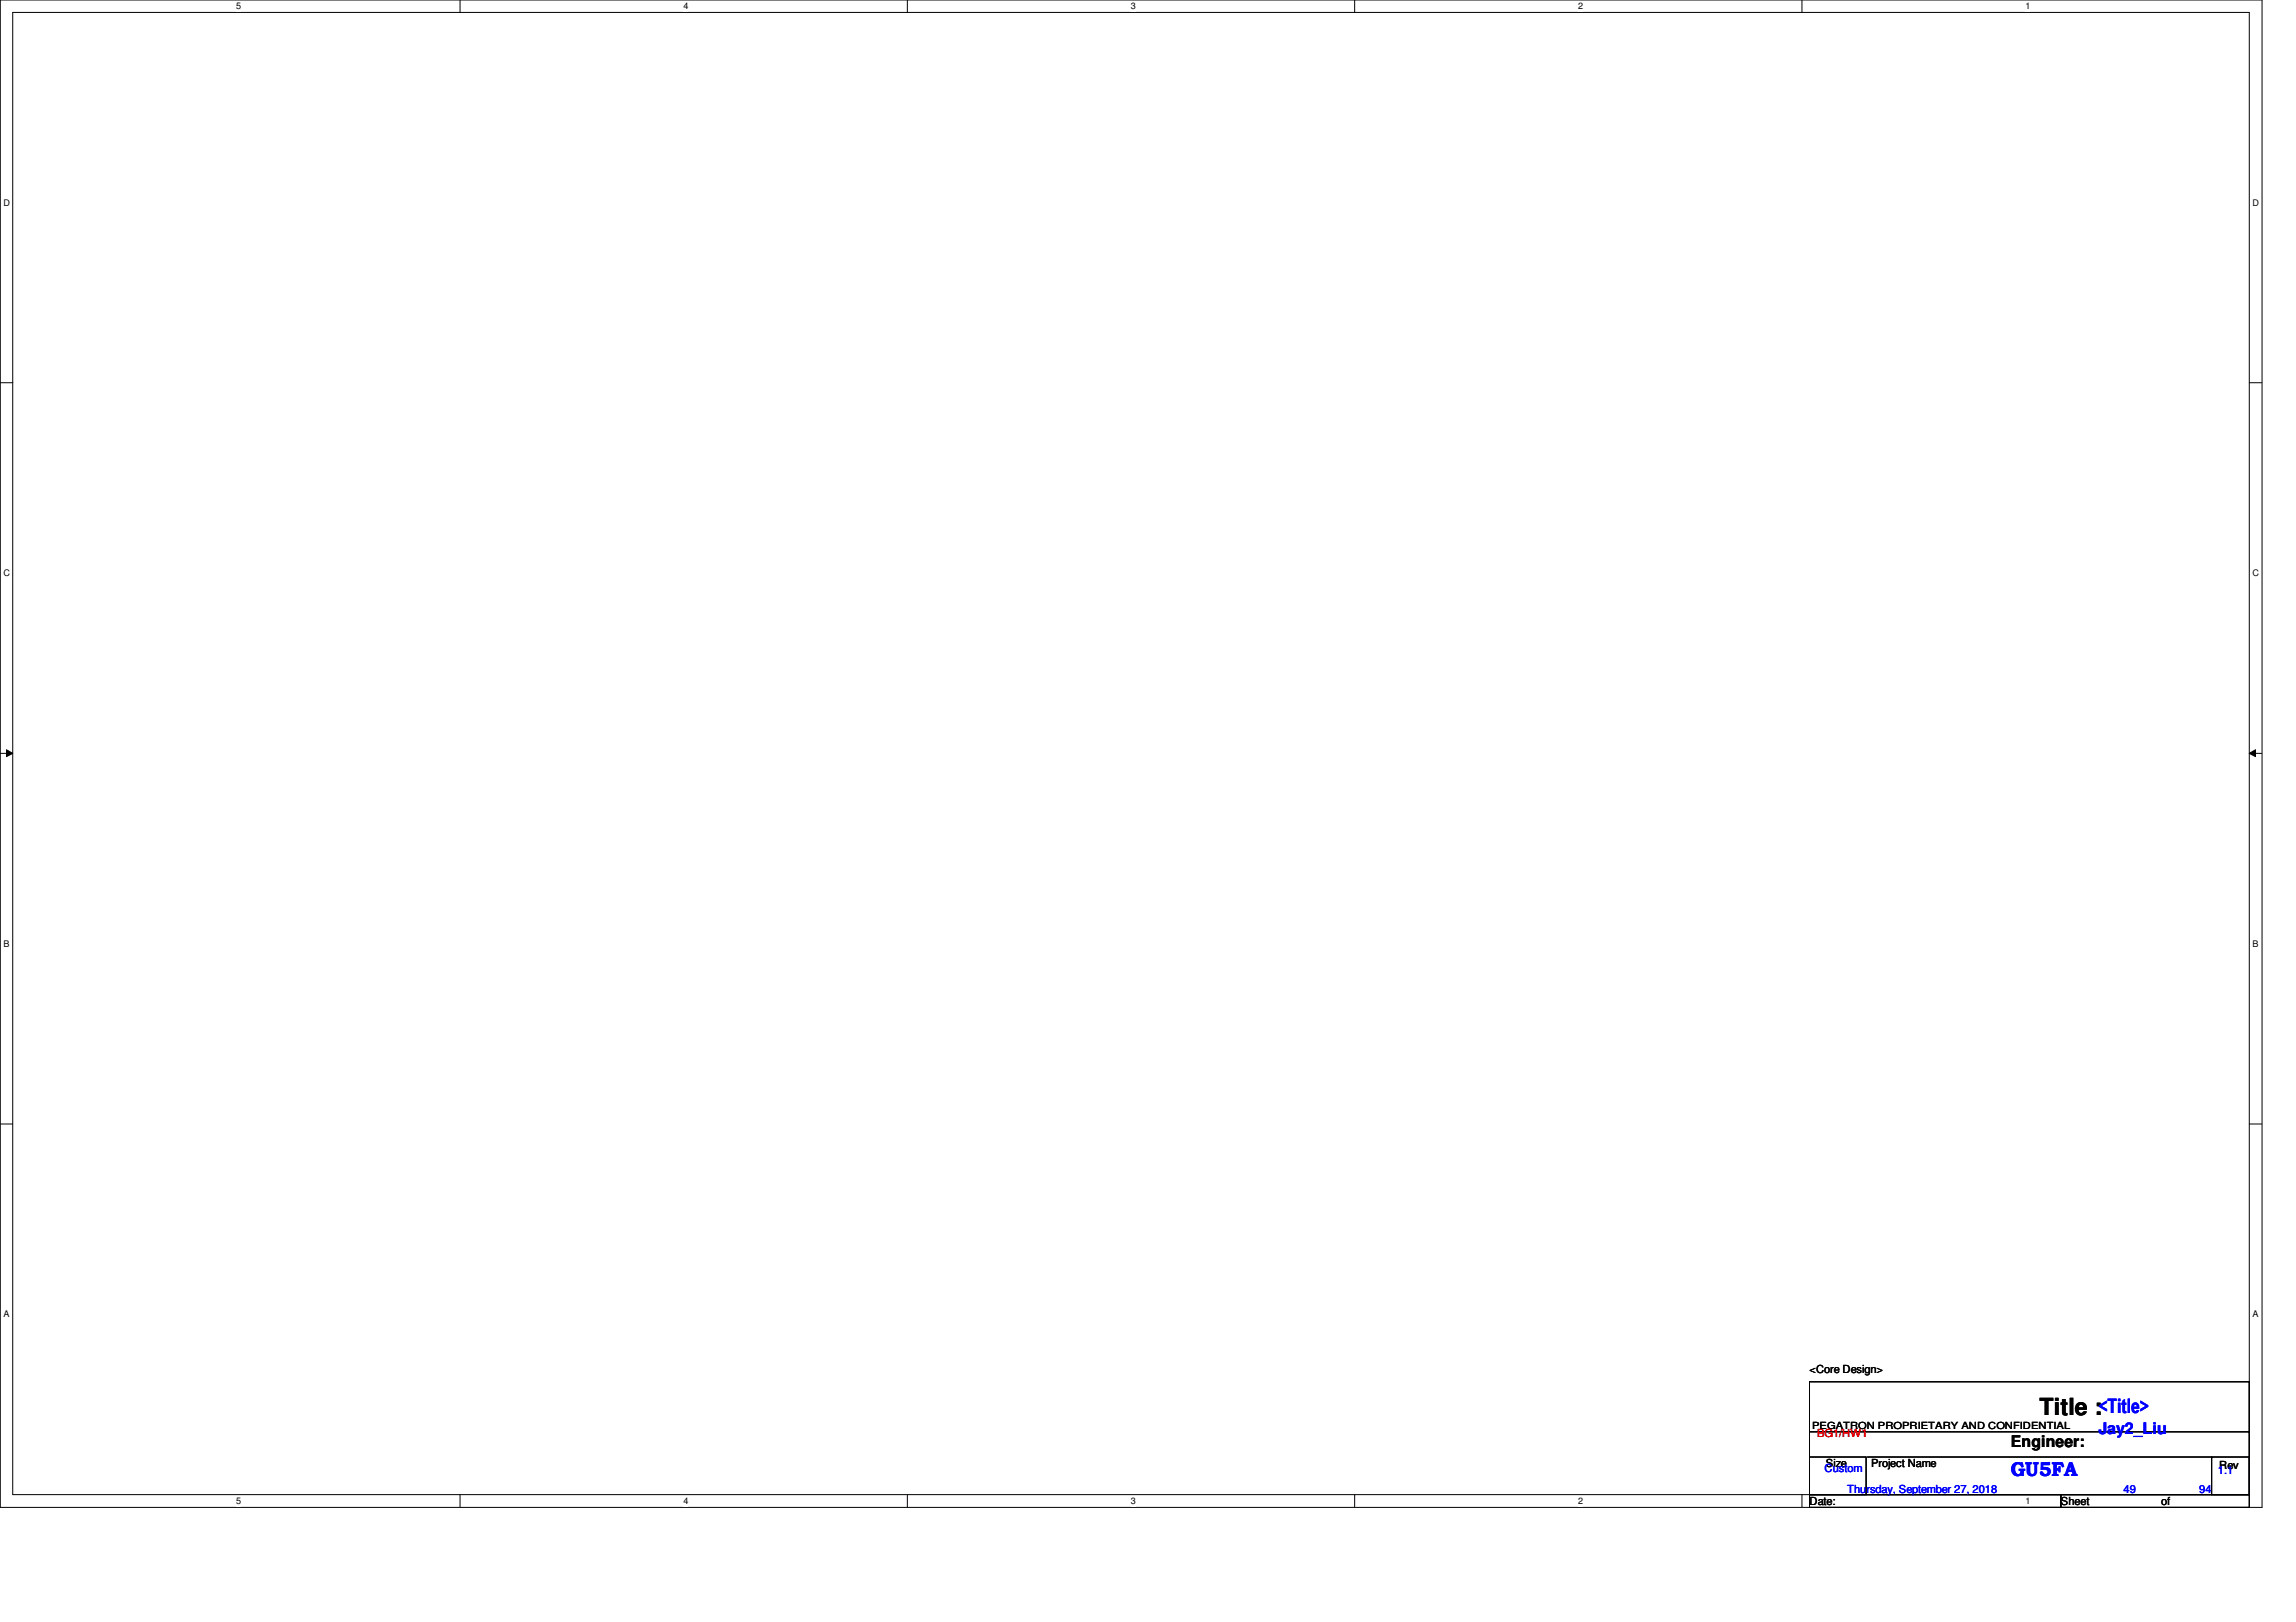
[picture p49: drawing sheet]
<svg xmlns="http://www.w3.org/2000/svg" width="297mm" height="210mm" viewBox="0 0 297 210" stroke-linecap="round" stroke-linejoin="round" font-family="sans-serif">
<defs><g id="words">
<text font-size="3" x="263.9" y="183.1">Title :</text>
<g font-size="2.6" fill="#00f">
<text x="271.5" y="182.9">&lt;Title&gt;</text>
<text x="260.1" y="191">GU5FA</text>
</g>
<text font-size="2.1" fill="#00f" x="271.5" y="185.6">Jay2_Liu</text>
<text font-size="2.1" x="260.1" y="187.2">Engineer:</text>
<g font-size="1.4">
<text x="234.1" y="177.7">&lt;Core Design&gt;</text>
<text x="236.2" y="189.9">Size</text>
<text x="242.1" y="189.9">Project Name</text>
<text x="287.1" y="190.1">Rev</text>
<text x="234.1" y="194.8">Date:</text>
<text x="266.6" y="194.8">Sheet</text>
<text x="279.6" y="194.8">of</text>
</g>
<text font-size="1.4" fill="#f00" x="235.1" y="186">BG1/HW1</text>
<g font-size="1.4" fill="#00f">
<text x="236" y="190.5">Custom</text>
<text x="286.9" y="190.7">1.1</text>
<text x="239" y="193.2">Thursday, September 27, 2018</text>
<text x="274.7" y="193.2">49</text>
<text x="284.5" y="193.2">94</text>
</g>
<text font-size="1.3" x="234.4" y="184.9">PEGATRON PROPRIETARY AND CONFIDENTIAL</text>
<g font-size="1.2">
<text x="30.6" y="1.2">5</text>
<text x="88.4" y="1.2">4</text>
<text x="146.3" y="1.2">3</text>
<text x="204.2" y="1.2">2</text>
<text x="262" y="1.2">1</text>
<text x=".5" y="26.6">D</text>
<text x="291.4" y="26.6">D</text>
<text x=".5" y="74.5">C</text>
<text x="291.4" y="74.5">C</text>
<text x=".5" y="122.5">B</text>
<text x="291.4" y="122.5">B</text>
<text x=".5" y="170.5">A</text>
<text x="291.4" y="170.5">A</text>
<text x="30.6" y="194.6">5</text>
<text x="88.4" y="194.6">4</text>
<text x="146.3" y="194.6">3</text>
<text x="204.2" y="194.6">2</text>
<text x="262" y="194.6">1</text>
</g>
</g></defs>
<path d="M0 0h292.6v195.1h-292.6zM1.6 1.6h289.4v191.8h-289.4z" fill="none" stroke="#000" stroke-width=".13"/>
<g fill="#fff">
<path d="M30.6 .2h.6v1.3h-.6z"/>
<path d="M30.6 193.6h.6v1.3h-.6z"/>
</g>
<path d="M59.5 0v1.6M59.5 193.4v1.6" fill="none" stroke="#000" stroke-width=".13"/>
<g fill="#fff">
<path d="M88.4 .2h.6v1.3h-.6z"/>
<path d="M88.4 193.6h.6v1.3h-.6z"/>
</g>
<path d="M117.4 0v1.6M117.4 193.4v1.6" fill="none" stroke="#000" stroke-width=".13"/>
<g fill="#fff">
<path d="M146.3 .2h.6v1.3h-.6z"/>
<path d="M146.3 193.6h.6v1.3h-.6z"/>
</g>
<path d="M175.3 0v1.6M175.3 193.4v1.6" fill="none" stroke="#000" stroke-width=".13"/>
<g fill="#fff">
<path d="M204.2 .2h.6v1.3h-.6z"/>
<path d="M204.2 193.6h.6v1.3h-.6z"/>
</g>
<path d="M233.1 0v1.6M233.1 193.4v1.6" fill="none" stroke="#000" stroke-width=".13"/>
<g fill="#fff">
<path d="M262 .2h.6v1.3h-.6z"/>
<path d="M262 193.6h.6v1.3h-.6z"/>
<path d="M.5 25.6h.8v1.3h-.8z"/>
<path d="M291.4 25.6h.8v1.3h-.8z"/>
<path d="M.5 73.5h.8v1.3h-.8z"/>
<path d="M291.4 73.5h.8v1.3h-.8z"/>
</g>
<path d="M0 49.5h1.6M291 49.5h1.6" fill="none" stroke="#000" stroke-width=".13"/>
<g fill="#fff">
<path d="M.5 121.5h.7v1.3h-.7z"/>
<path d="M291.4 121.5h.7v1.3h-.7z"/>
</g>
<path d="M0 97.5h1.6M.8 97l.8 .5-.8 .4zM291 97.5l.8-.5v.9zM291 97.5h1.6" fill="none" stroke="#000" stroke-width=".13"/>
<path d="M.8 97l.8 .5-.8 .4zM291 97.5l.8-.5v.9z" fill="#000"/>
<g fill="#fff">
<path d="M.5 169.4h.7v1.3h-.7z"/>
<path d="M291.4 169.4h.7v1.3h-.7z"/>
</g>
<path d="M0 145.5h1.6M291 145.5h1.6M234.1 178.8h56.9v14.6h-56.9zM234.1 188.6h7.3v4.8h-7.3zM234.1 193.4h32.5v1.7h-32.5zM234.1 185.3h56.9M241.6 188.6h44.5M266.6 193.4h24.4v1.7h-24.4zM286.1 188.6h4.9v4.8h-4.9zM286.1 188.6h.1M291 185.3h.1" fill="none" stroke="#000" stroke-width=".13"/>
<use href="#words"/>
</svg>
